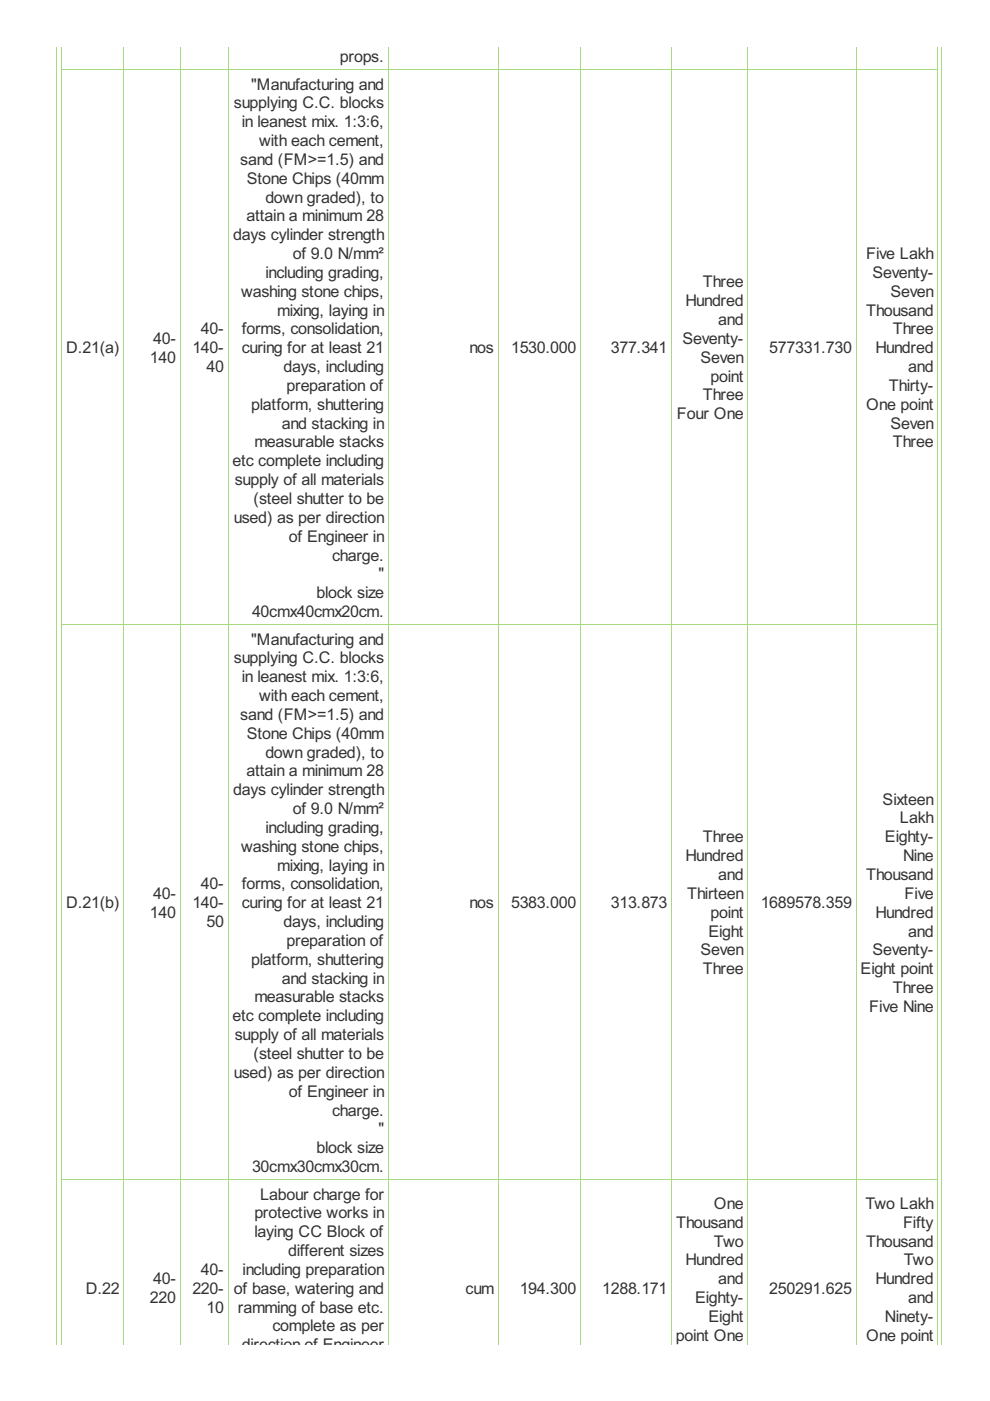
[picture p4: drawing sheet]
<svg xmlns="http://www.w3.org/2000/svg" width="210mm" height="297mm" viewBox="0 0 210 297" stroke-linecap="round" stroke-linejoin="round" font-family="sans-serif">
<defs><g id="words">
<g font-size="3.8" fill="#333">
<text x="72.1" y="13.2">props.</text>
<text x="49.6" y="23">supplying C.C. blocks</text>
<text x="53.3" y="19">&quot;Manufacturing and</text>
<text x="51.3" y="27">in leanest mix. 1:3:6,</text>
<text x="50.9" y="35">sand (FM&gt;=1.5) and</text>
<text x="54.9" y="31">with each cement,</text>
<text x="52.3" y="39">Stone Chips (40mm</text>
<text x="52.3" y="46.9">attain a minimum 28</text>
<text x="56.3" y="42.9">down graded), to</text>
<text x="49.4" y="50.9">days cylinder strength</text>
<text x="56.3" y="58.9">including grading,</text>
<text x="62.1" y="54.9">of 9.0 N/mm²</text>
<text x="183.6" y="54.9">Five Lakh</text>
<text x="185" y="58.9">Seventy-</text>
<text x="51.1" y="62.9">washing stone chips,</text>
<text x="145.4" y="64.9">Hundred</text>
<text x="149" y="60.9">Three</text>
<text x="188.8" y="62.9">Seven</text>
<text x="42.6" y="70.9">40-</text>
<text x="51.3" y="70.9">forms, consolidation,</text>
<text x="58.8" y="66.9">mixing, laying in</text>
<text x="152.3" y="68.9">and</text>
<text x="183.6" y="66.9">Thousand</text>
<text x="189.3" y="70.9">Three</text>
<text x="14" y="74.9">D.21(a)</text>
<text x="31.8" y="76.9">140</text>
<text x="32.5" y="72.9">40-</text>
<text x="40.8" y="74.9">140-</text>
<text x="51.3" y="74.9">curing for at least 21</text>
<text x="99.5" y="74.9">nos</text>
<text x="108.4" y="74.9">1530.000</text>
<text x="129.5" y="74.9">377.341</text>
<text x="144.7" y="72.9">Seventy-</text>
<text x="148.5" y="76.9">Seven</text>
<text x="163.1" y="74.9">577331.730</text>
<text x="185.6" y="74.9">Hundred</text>
<text x="43.8" y="78.9">40</text>
<text x="60.1" y="78.9">days, including</text>
<text x="60.8" y="82.9">preparation of</text>
<text x="150.6" y="80.9">point</text>
<text x="188.5" y="82.9">Thirty-</text>
<text x="192.6" y="78.9">and</text>
<text x="53.3" y="86.9">platform, shuttering</text>
<text x="143.5" y="88.9">Four One</text>
<text x="149" y="84.9">Three</text>
<text x="183.6" y="86.9">One point</text>
<text x="53.9" y="94.9">measurable stacks</text>
<text x="59.8" y="90.9">and stacking in</text>
<text x="188.8" y="90.9">Seven</text>
<text x="189.3" y="94.9">Three</text>
<text x="49.3" y="98.9">etc complete including</text>
<text x="49.8" y="102.9">supply of all materials</text>
<text x="53.8" y="106.9">(steel shutter to be</text>
<text x="49.6" y="110.9">used) as per direction</text>
<text x="61.3" y="114.8">of Engineer in</text>
<text x="70.4" y="118.8">charge.</text>
<text x="80.2" y="122.8">&quot;</text>
<text x="53.4" y="130.8">40cmx40cmx20cm.</text>
<text x="67.1" y="126.8">block size</text>
<text x="53.3" y="136.6">&quot;Manufacturing and</text>
<text x="49.6" y="140.6">supplying C.C. blocks</text>
<text x="51.3" y="144.6">in leanest mix. 1:3:6,</text>
<text x="54.9" y="148.6">with each cement,</text>
<text x="50.9" y="152.6">sand (FM&gt;=1.5) and</text>
<text x="52.3" y="156.6">Stone Chips (40mm</text>
<text x="56.3" y="160.6">down graded), to</text>
<text x="52.3" y="164.6">attain a minimum 28</text>
<text x="49.4" y="168.6">days cylinder strength</text>
<text x="62.1" y="172.6">of 9.0 N/mm²</text>
<text x="187.1" y="170.6">Sixteen</text>
<text x="56.3" y="176.6">including grading,</text>
<text x="149" y="178.6">Three</text>
<text x="187.6" y="178.6">Eighty-</text>
<text x="190.8" y="174.6">Lakh</text>
<text x="51.1" y="180.6">washing stone chips,</text>
<text x="58.8" y="184.6">mixing, laying in</text>
<text x="145.4" y="182.6">Hundred</text>
<text x="191.5" y="182.6">Nine</text>
<text x="32.5" y="190.6">40-</text>
<text x="42.6" y="188.6">40-</text>
<text x="51.3" y="188.6">forms, consolidation,</text>
<text x="145.7" y="190.6">Thirteen</text>
<text x="152.3" y="186.6">and</text>
<text x="183.6" y="186.6">Thousand</text>
<text x="191.8" y="190.6">Five</text>
<text x="14" y="192.6">D.21(b)</text>
<text x="31.8" y="194.6">140</text>
<text x="40.8" y="192.6">140-</text>
<text x="43.8" y="196.6">50</text>
<text x="51.3" y="192.6">curing for at least 21</text>
<text x="60.1" y="196.6">days, including</text>
<text x="99.5" y="192.6">nos</text>
<text x="108.4" y="192.6">5383.000</text>
<text x="129.5" y="192.6">313.873</text>
<text x="150.6" y="194.6">point</text>
<text x="161.3" y="192.6">1689578.359</text>
<text x="185.6" y="194.6">Hundred</text>
<text x="60.8" y="200.6">preparation of</text>
<text x="148.5" y="202.6">Seven</text>
<text x="150.2" y="198.6">Eight</text>
<text x="185" y="202.6">Seventy-</text>
<text x="192.6" y="198.6">and</text>
<text x="53.3" y="204.6">platform, shuttering</text>
<text x="59.8" y="208.5">and stacking in</text>
<text x="149" y="206.6">Three</text>
<text x="182.5" y="206.6">Eight point</text>
<text x="53.9" y="212.5">measurable stacks</text>
<text x="184.3" y="214.5">Five Nine</text>
<text x="189.3" y="210.5">Three</text>
<text x="49.3" y="216.5">etc complete including</text>
<text x="49.8" y="220.5">supply of all materials</text>
<text x="53.8" y="224.5">(steel shutter to be</text>
<text x="49.6" y="228.5">used) as per direction</text>
<text x="61.3" y="232.5">of Engineer in</text>
<text x="70.4" y="236.5">charge.</text>
<text x="67.1" y="244.5">block size</text>
<text x="80.2" y="240.5">&quot;</text>
<text x="53.4" y="248.5">30cmx30cmx30cm.</text>
<text x="55.2" y="254.3">Labour charge for</text>
<text x="151.4" y="256.3">One</text>
<text x="183.5" y="256.3">Two Lakh</text>
<text x="53.9" y="258.3">protective works in</text>
<text x="53.9" y="262.3">laying CC Block of</text>
<text x="143.4" y="260.3">Thousand</text>
<text x="191.5" y="260.3">Fifty</text>
<text x="61.1" y="266.3">different sizes</text>
<text x="145.4" y="268.3">Hundred</text>
<text x="151.4" y="264.3">Two</text>
<text x="183.6" y="264.3">Thousand</text>
<text x="191.6" y="268.3">Two</text>
<text x="18.2" y="274.3">D.22</text>
<text x="32.5" y="272.3">40-</text>
<text x="40.8" y="274.3">220-</text>
<text x="42.6" y="270.3">40-</text>
<text x="49.6" y="274.3">of base, watering and</text>
<text x="51.4" y="270.3">including preparation</text>
<text x="98.7" y="274.3">cum</text>
<text x="110.2" y="274.3">194.300</text>
<text x="127.7" y="274.3">1288.171</text>
<text x="152.3" y="272.3">and</text>
<text x="163.1" y="274.3">250291.625</text>
<text x="185.6" y="272.3">Hundred</text>
<text x="31.8" y="276.3">220</text>
<text x="43.8" y="278.3">10</text>
<text x="50.4" y="278.3">ramming of base etc.</text>
<text x="147.4" y="276.3">Eighty-</text>
<text x="150.2" y="280.3">Eight</text>
<text x="187.6" y="280.3">Ninety-</text>
<text x="192.6" y="276.3">and</text>
<text x="51.3" y="286.3">direction of Engineer</text>
<text x="57.8" y="282.3">complete as per</text>
<text x="143.3" y="284.3">point One</text>
<text x="183.6" y="284.3">One point</text>
</g>
</g></defs>
<g fill="none" stroke="#a8da7f" stroke-width=".21">
<path d="M12.1 9.9v275.3M13 14.7h185.9M13.1 9.9v275.3M26.2 9.9v275.3M38.2 9.9v275.3M48.4 9.9v275.3M82.3 9.9v275.3M105.6 9.9v275.3M123.1 9.9v275.3M142.4 9.9v275.3M158.5 9.9v275.3M181.5 9.9v275.3"/>
<path d="M198.8 9.9v275.3M199.6 9.9v275.3M13 132.4h185.9M13 250.1h185.9"/>
</g>
<use href="#words"/>
</svg>
